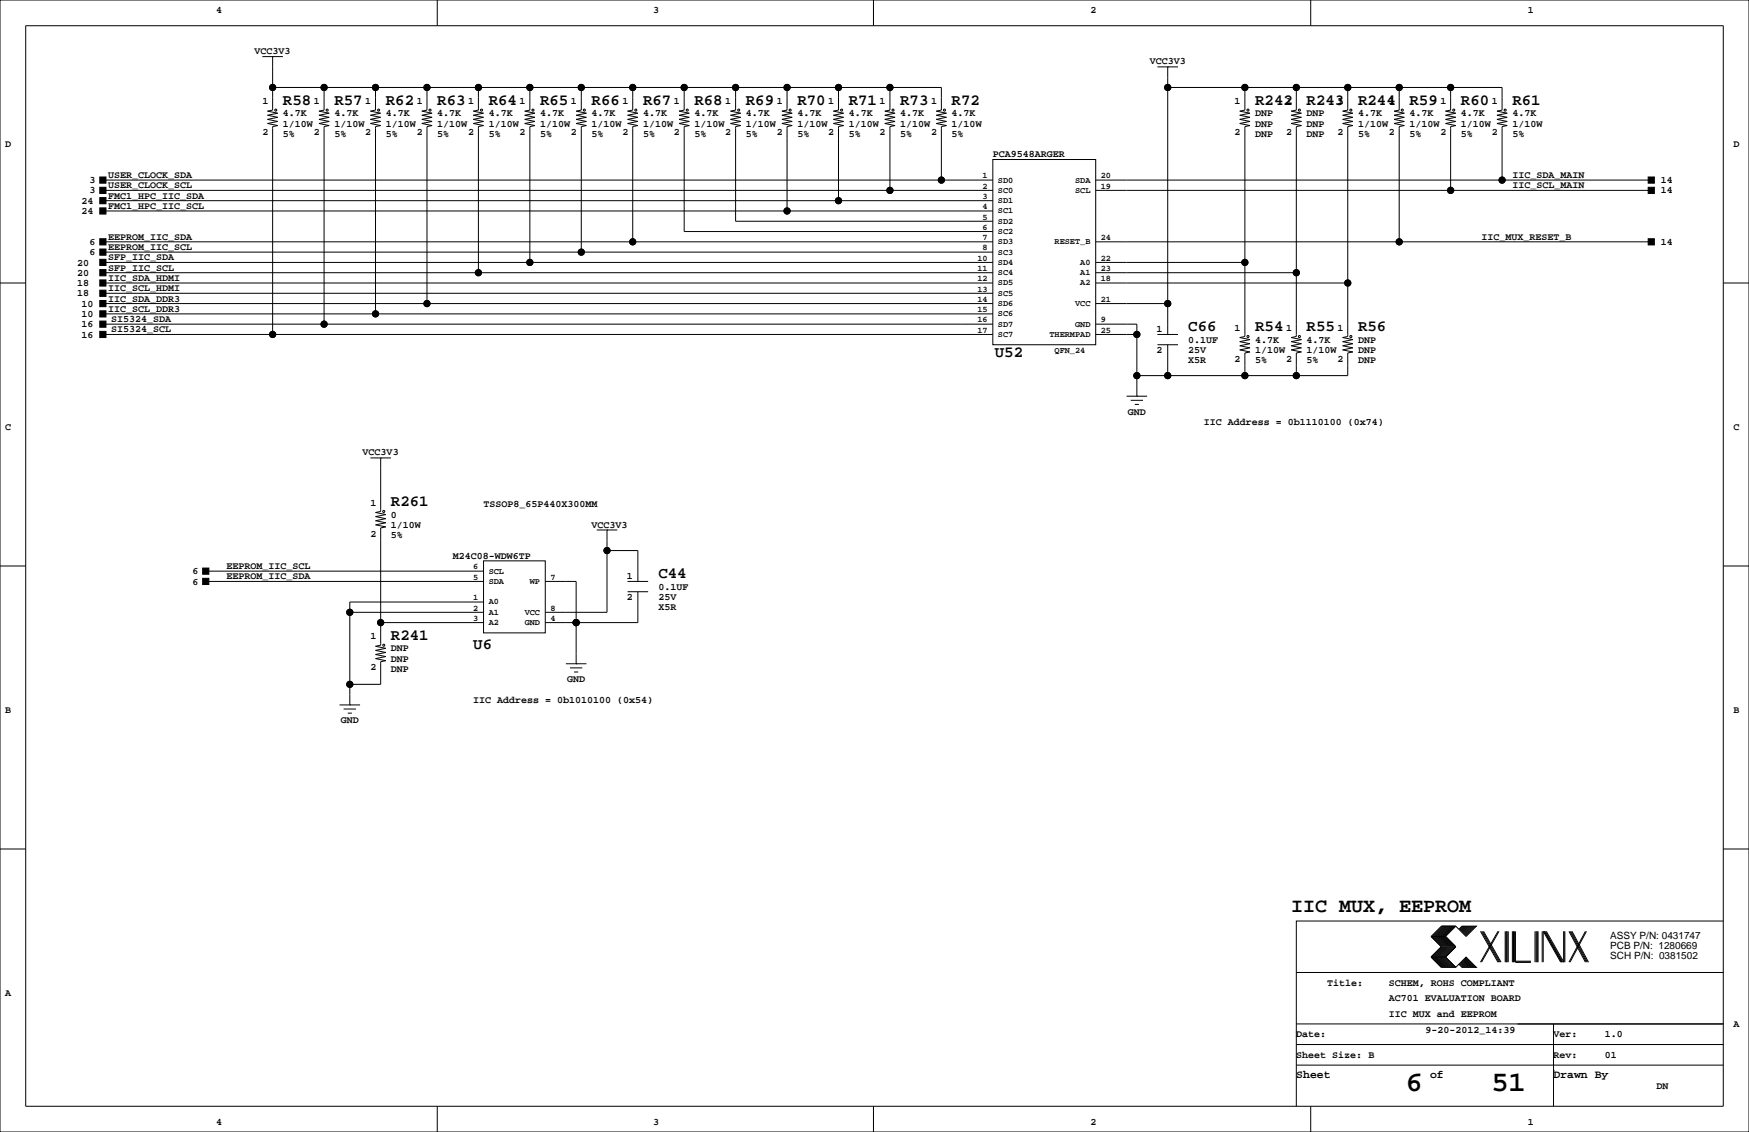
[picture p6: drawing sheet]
<svg xmlns="http://www.w3.org/2000/svg" width="432mm" height="279mm" viewBox="0 0 432 279" stroke-linecap="round" stroke-linejoin="round" font-family="sans-serif">
<defs><g id="words">
<g font-size="7.1">
<text x="347" y="269.3">6</text>
<text x="368.2" y="269.3">51</text>
</g>
<text font-size="4.9" x="318.8" y="225.1">IIC MUX, EEPROM</text>
<g font-size="3.9">
<text x="69.8" y="25.9">R58</text>
<text x="82.5" y="25.9">R57</text>
<text x="95.2" y="25.9">R62</text>
<text x="107.9" y="25.9">R63</text>
<text x="120.6" y="25.9">R64</text>
<text x="133.3" y="25.9">R65</text>
<text x="146" y="25.9">R66</text>
<text x="158.7" y="25.9">R67</text>
<text x="171.4" y="25.9">R68</text>
<text x="184.1" y="25.9">R69</text>
<text x="196.8" y="25.9">R70</text>
<text x="209.5" y="25.9">R71</text>
<text x="222.2" y="25.9">R73</text>
<text x="234.9" y="25.9">R72</text>
<text x="309.9" y="25.9">R242</text>
<text x="322.6" y="25.9">R243</text>
<text x="335.3" y="25.9">R244</text>
<text x="348" y="25.9">R59</text>
<text x="360.7" y="25.9">R60</text>
<text x="373.4" y="25.9">R61</text>
<text x="293.4" y="81.8">C66</text>
<text x="309.9" y="81.8">R54</text>
<text x="322.6" y="81.8">R55</text>
<text x="335.3" y="81.8">R56</text>
<text x="245.6" y="88.1">U52</text>
<text x="96.5" y="124.9">R261</text>
<text x="162.6" y="142.7">C44</text>
<text x="96.5" y="158">R241</text>
<text x="116.8" y="160.2">U6</text>
</g>
<g font-size="2.8">
<text x="320" y="266.1">Sheet</text>
<text x="353.1" y="266.1">of</text>
<text x="383.5" y="266.1">Drawn By</text>
</g>
<g font-size="2.5">
<text x="53.3" y="3.3">4</text>
<text x="161.3" y="3.3">3</text>
<text x="269.2" y="3.3">2</text>
<text x="377.2" y="3.3">1</text>
<text x="62.9" y="13.2">VCC3V3</text>
<text x="283.8" y="15.8">VCC3V3</text>
<text x="64.8" y="25.7">1</text>
<text x="69.8" y="28.7">4.7K</text>
<text x="77.5" y="25.7">1</text>
<text x="82.5" y="28.7">4.7K</text>
<text x="90.2" y="25.7">1</text>
<text x="95.2" y="28.7">4.7K</text>
<text x="102.9" y="25.7">1</text>
<text x="107.9" y="28.7">4.7K</text>
<text x="115.6" y="25.7">1</text>
<text x="120.6" y="28.7">4.7K</text>
<text x="128.3" y="25.7">1</text>
<text x="133.3" y="28.7">4.7K</text>
<text x="141" y="25.7">1</text>
<text x="146" y="28.7">4.7K</text>
<text x="153.7" y="25.7">1</text>
<text x="158.7" y="28.7">4.7K</text>
<text x="166.4" y="25.7">1</text>
<text x="171.4" y="28.7">4.7K</text>
<text x="179.1" y="25.7">1</text>
<text x="184.1" y="28.7">4.7K</text>
<text x="191.8" y="25.7">1</text>
<text x="196.8" y="28.7">4.7K</text>
<text x="204.5" y="25.7">1</text>
<text x="209.5" y="28.7">4.7K</text>
<text x="217.2" y="25.7">1</text>
<text x="222.2" y="28.7">4.7K</text>
<text x="229.9" y="25.7">1</text>
<text x="234.9" y="28.7">4.7K</text>
<text x="304.8" y="25.7">1</text>
<text x="309.9" y="28.7">DNP</text>
<text x="317.5" y="25.7">1</text>
<text x="322.6" y="28.7">DNP</text>
<text x="330.2" y="25.7">1</text>
<text x="335.3" y="28.7">4.7K</text>
<text x="342.9" y="25.7">1</text>
<text x="348" y="28.7">4.7K</text>
<text x="355.6" y="25.7">1</text>
<text x="360.7" y="28.7">4.7K</text>
<text x="368.3" y="25.7">1</text>
<text x="373.4" y="28.7">4.7K</text>
<text x="64.8" y="33.4">2</text>
<text x="69.8" y="31.2">1/10W</text>
<text x="69.8" y="33.8">5%</text>
<text x="77.5" y="33.4">2</text>
<text x="82.5" y="33.8">5%</text>
<text x="82.5" y="31.2">1/10W</text>
<text x="90.2" y="33.4">2</text>
<text x="95.2" y="33.8">5%</text>
<text x="95.2" y="31.2">1/10W</text>
<text x="102.9" y="33.4">2</text>
<text x="107.9" y="31.2">1/10W</text>
<text x="107.9" y="33.8">5%</text>
<text x="115.6" y="33.4">2</text>
<text x="120.6" y="33.8">5%</text>
<text x="120.6" y="31.2">1/10W</text>
<text x="128.3" y="33.4">2</text>
<text x="133.3" y="31.2">1/10W</text>
<text x="133.3" y="33.8">5%</text>
<text x="141" y="33.4">2</text>
<text x="146" y="33.8">5%</text>
<text x="146" y="31.2">1/10W</text>
<text x="153.7" y="33.4">2</text>
<text x="158.7" y="31.2">1/10W</text>
<text x="158.7" y="33.8">5%</text>
<text x="166.4" y="33.4">2</text>
<text x="171.4" y="31.2">1/10W</text>
<text x="171.4" y="33.8">5%</text>
<text x="179.1" y="33.4">2</text>
<text x="184.1" y="33.8">5%</text>
<text x="184.1" y="31.2">1/10W</text>
<text x="191.8" y="33.4">2</text>
<text x="196.8" y="31.2">1/10W</text>
<text x="196.8" y="33.8">5%</text>
<text x="204.5" y="33.4">2</text>
<text x="209.5" y="33.8">5%</text>
<text x="209.5" y="31.2">1/10W</text>
<text x="217.2" y="33.4">2</text>
<text x="222.2" y="33.8">5%</text>
<text x="222.2" y="31.2">1/10W</text>
<text x="229.9" y="33.4">2</text>
<text x="234.9" y="31.2">1/10W</text>
<text x="234.9" y="33.8">5%</text>
<text x="304.8" y="33.4">2</text>
<text x="309.9" y="31.2">DNP</text>
<text x="309.9" y="33.8">DNP</text>
<text x="317.5" y="33.4">2</text>
<text x="322.6" y="33.8">DNP</text>
<text x="322.6" y="31.2">DNP</text>
<text x="330.2" y="33.4">2</text>
<text x="335.3" y="33.8">5%</text>
<text x="335.3" y="31.2">1/10W</text>
<text x="342.9" y="33.4">2</text>
<text x="348" y="31.2">1/10W</text>
<text x="348" y="33.8">5%</text>
<text x="355.6" y="33.4">2</text>
<text x="360.7" y="33.8">5%</text>
<text x="360.7" y="31.2">1/10W</text>
<text x="368.3" y="33.4">2</text>
<text x="373.4" y="31.2">1/10W</text>
<text x="373.4" y="33.8">5%</text>
<text x="1.3" y="36.3">D</text>
<text x="245.1" y="38.9">PCA9548ARGER</text>
<text x="428" y="36.3">D</text>
<text x="22.1" y="45.2">3</text>
<text x="22.1" y="47.8">3</text>
<text x="26.7" y="43.9">USER_CLOCK_SDA</text>
<text x="26.7" y="46.5">USER_CLOCK_SCL</text>
<text x="373.4" y="46.5">IIC_SCL_MAIN</text>
<text x="373.4" y="43.9">IIC_SDA_MAIN</text>
<text x="410" y="47.8">14</text>
<text x="410" y="45.2">14</text>
<text x="20.1" y="52.8">24</text>
<text x="20.1" y="50.3">24</text>
<text x="26.7" y="51.6">FMC1_HPC_IIC_SCL</text>
<text x="26.7" y="49">FMC1_HPC_IIC_SDA</text>
<text x="26.7" y="59.2">EEPROM_IIC_SDA</text>
<text x="365.8" y="59.2">IIC_MUX_RESET_B</text>
<text x="19" y="65.5">20</text>
<text x="22.1" y="63">6</text>
<text x="22.1" y="60.5">6</text>
<text x="26.7" y="64.3">SFP_IIC_SDA</text>
<text x="26.7" y="61.7">EEPROM_IIC_SCL</text>
<text x="410" y="60.5">14</text>
<text x="19" y="70.6">18</text>
<text x="19" y="68.1">20</text>
<text x="26.7" y="71.9">IIC_SCL_HDMI</text>
<text x="26.7" y="69.3">IIC_SDA_HDMI</text>
<text x="26.7" y="66.8">SFP_IIC_SCL</text>
<text x="19" y="73.2">18</text>
<text x="20.1" y="75.7">10</text>
<text x="26.7" y="77">IIC_SCL_DDR3</text>
<text x="26.7" y="74.4">IIC_SDA_DDR3</text>
<text x="20.1" y="80.8">16</text>
<text x="20.1" y="78.2">10</text>
<text x="20.1" y="83.3">16</text>
<text x="27.4" y="79.5">SI5324_SDA</text>
<text x="27.4" y="82">SI5324_SCL</text>
<text x="285.5" y="82">1</text>
<text x="304.8" y="81.6">1</text>
<text x="317.5" y="81.6">1</text>
<text x="330.2" y="81.6">1</text>
<text x="285.5" y="87.1">2</text>
<text x="293.4" y="89.7">X5R</text>
<text x="293.4" y="87.1">25V</text>
<text x="293.4" y="84.6">0.1UF</text>
<text x="304.8" y="89.2">2</text>
<text x="309.9" y="89.7">5%</text>
<text x="309.9" y="87.1">1/10W</text>
<text x="309.9" y="84.6">4.7K</text>
<text x="317.5" y="89.2">2</text>
<text x="322.6" y="84.6">4.7K</text>
<text x="322.6" y="87.1">1/10W</text>
<text x="322.6" y="89.7">5%</text>
<text x="330.2" y="89.2">2</text>
<text x="335.3" y="84.6">DNP</text>
<text x="335.3" y="87.1">DNP</text>
<text x="335.3" y="89.7">DNP</text>
<text x="1.3" y="106.2">C</text>
<text x="278.4" y="102.4">GND</text>
<text x="297.2" y="104.9">IIC Address = 0b1110100 (0x74)</text>
<text x="428" y="106.2">C</text>
<text x="89.5" y="112.3">VCC3V3</text>
<text x="91.4" y="124.8">1</text>
<text x="119.4" y="125.2">TSSOP8_65P440X300MM</text>
<text x="96.5" y="127.8">0</text>
<text x="96.5" y="130.3">1/10W</text>
<text x="146" y="130.3">VCC3V3</text>
<text x="91.4" y="132.4">2</text>
<text x="96.5" y="132.8">5%</text>
<text x="111.8" y="137.9">M24C08-WDW6TP</text>
<text x="47.5" y="141.7">6</text>
<text x="55.9" y="140.5">EEPROM_IIC_SCL</text>
<text x="55.9" y="143">EEPROM_IIC_SDA</text>
<text x="154.7" y="143">1</text>
<text x="47.5" y="144.3">6</text>
<text x="154.7" y="148.1">2</text>
<text x="162.6" y="148.1">25V</text>
<text x="162.6" y="145.5">0.1UF</text>
<text x="162.6" y="150.6">X5R</text>
<text x="91.4" y="157.8">1</text>
<text x="96.5" y="160.8">DNP</text>
<text x="91.4" y="165.4">2</text>
<text x="96.5" y="163.3">DNP</text>
<text x="96.5" y="165.9">DNP</text>
<text x="116.8" y="173.5">IIC Address = 0b1010100 (0x54)</text>
<text x="140" y="168.4">GND</text>
<text x="1.3" y="176">B</text>
<text x="84.1" y="178.6">GND</text>
<text x="428" y="176">B</text>
<text x="397.5" y="231.7">ASSY P/N: 0431747</text>
<text x="397.5" y="236.8">SCH P/N: 0381502</text>
<text x="397.5" y="234.2">PCB P/N: 1280669</text>
<text x="1.3" y="245.9">A</text>
<text x="327.7" y="243.3">Title:</text>
<text x="342.9" y="243.3">SCHEM, ROHS COMPLIANT</text>
<text x="342.9" y="247.1">AC701 EVALUATION BOARD</text>
<text x="342.9" y="251">IIC MUX and EEPROM</text>
<text x="320" y="256">Date:</text>
<text x="351.9" y="255">9-20-2012_14:39</text>
<text x="383.5" y="256">Ver:</text>
<text x="396.2" y="256">1.0</text>
<text x="428" y="253.5">A</text>
<text x="320" y="261.1">Sheet Size: B</text>
<text x="383.5" y="261.1">Rev:</text>
<text x="396.2" y="261.1">01</text>
<text x="408.9" y="268.7">DN</text>
<text x="53.3" y="277.6">4</text>
<text x="161.3" y="277.6">3</text>
<text x="269.2" y="277.6">2</text>
<text x="377.2" y="277.6">1</text>
</g>
<g font-size="2.1">
<text x="242.6" y="44">1</text>
<text x="242.6" y="46.6">2</text>
<text x="246.4" y="45">SD0</text>
<text x="246.4" y="47.6">SC0</text>
<text x="265.4" y="47.6">SCL</text>
<text x="265.4" y="45">SDA</text>
<text x="271.8" y="46.6">19</text>
<text x="271.8" y="44">20</text>
<text x="242.6" y="49.1">3</text>
<text x="242.6" y="51.6">4</text>
<text x="246.4" y="50.1">SD1</text>
<text x="246.4" y="52.7">SC1</text>
<text x="242.6" y="54.2">5</text>
<text x="242.6" y="56.7">6</text>
<text x="242.6" y="59.3">7</text>
<text x="246.4" y="55.2">SD2</text>
<text x="246.4" y="57.7">SC2</text>
<text x="271.8" y="59.3">24</text>
<text x="241.3" y="64.3">10</text>
<text x="242.6" y="61.8">8</text>
<text x="246.4" y="65.4">SD4</text>
<text x="246.4" y="62.8">SC3</text>
<text x="246.4" y="60.3">SD3</text>
<text x="260.3" y="60.3">RESET_B</text>
<text x="266.7" y="65.4">A0</text>
<text x="271.8" y="64.3">22</text>
<text x="241.3" y="69.4">12</text>
<text x="241.3" y="72">13</text>
<text x="241.3" y="66.9">11</text>
<text x="246.4" y="70.4">SD5</text>
<text x="246.4" y="67.9">SC4</text>
<text x="266.7" y="67.9">A1</text>
<text x="266.7" y="70.4">A2</text>
<text x="271.8" y="66.9">23</text>
<text x="271.8" y="69.4">18</text>
<text x="241.3" y="74.5">14</text>
<text x="241.3" y="77">15</text>
<text x="246.4" y="75.5">SD6</text>
<text x="246.4" y="73">SC5</text>
<text x="265.4" y="75.5">VCC</text>
<text x="271.8" y="74.5">21</text>
<text x="241.3" y="79.6">16</text>
<text x="241.3" y="82.1">17</text>
<text x="246.4" y="80.6">SD7</text>
<text x="246.4" y="83.1">SC7</text>
<text x="246.4" y="78.1">SC6</text>
<text x="259.1" y="83.1">THERMPAD</text>
<text x="265.4" y="80.6">GND</text>
<text x="271.8" y="82.1">25</text>
<text x="271.8" y="79.6">9</text>
<text x="260.3" y="87.2">QFN_24</text>
<text x="116.8" y="140.5">6</text>
<text x="116.8" y="143.1">5</text>
<text x="120.6" y="141.6">SCL</text>
<text x="135.9" y="143.1">7</text>
<text x="116.8" y="148.2">1</text>
<text x="120.6" y="144.1">SDA</text>
<text x="120.6" y="149.2">A0</text>
<text x="130.8" y="144.1">WP</text>
<text x="116.8" y="150.7">2</text>
<text x="116.8" y="153.2">3</text>
<text x="120.6" y="151.7">A1</text>
<text x="120.6" y="154.3">A2</text>
<text x="129.5" y="151.7">VCC</text>
<text x="129.5" y="154.3">GND</text>
<text x="135.9" y="150.7">8</text>
<text x="135.9" y="153.2">4</text>
</g>
</g></defs>
<g fill="none" stroke="#000" stroke-width=".25">
<path d="M0 0h431.8v279.4h-431.8zM6.3 6.4h419.1v266.6h-419.1zM64.8 14h5M67.3 14h.1M67.3 14v13.2l-1.3 .2 2.6 .5-2.6 .5 2.6 .6-2.6 .5 2.6 .5-2.6 .5 2.6 .5-1.3 .2v51.3M107.9 0v6.4M215.6 0v6.4M285.8 16.5h5M288.3 16.5h.1M288.3 16.5v66M323.6 0v6.4M67.3 21.6h165.1v5.6l-1.3 .2 2.6 .5-2.6 .5 2.6 .6-2.6 .5 2.6 .5-2.6 .5 2.6 .5-1.3 .2v13.2"/>
<path d="M80 21.6v5.6l-1.3 .2 2.6 .5-2.6 .5 2.6 .6-2.6 .5 2.6 .5-2.6 .5 2.6 .5-1.3 .2v48.8M92.7 21.6v5.6l-1.3 .2 2.6 .5-2.6 .5 2.6 .6-2.6 .5 2.6 .5-2.6 .5 2.6 .5-1.3 .2v46.3M105.4 21.6v5.6l-1.3 .2 2.6 .5-2.6 .5 2.6 .6-2.6 .5 2.6 .5-2.6 .5 2.6 .5-1.3 .2v43.7M118.1 21.6v5.6l-1.3 .2 2.6 .5-2.6 .5 2.6 .6-2.6 .5 2.6 .5-2.6 .5 2.6 .5-1.3 .2v36.1M130.8 21.6v5.6l-1.3 .2 2.6 .5-2.6 .5 2.6 .6-2.6 .5 2.6 .5-2.6 .5 2.6 .5-1.3 .2v33.6M143.5 21.6v5.6l-1.3 .2 2.6 .5-2.6 .5 2.6 .6-2.6 .5 2.6 .5-2.6 .5 2.6 .5-1.3 .2v31M156.2 21.6v5.6l-1.3 .2 2.6 .5-2.6 .5 2.6 .6-2.6 .5 2.6 .5-2.6 .5 2.6 .5-1.3 .2v28.5M168.9 21.6v5.6l-1.3 .2 2.6 .5-2.6 .5 2.6 .6-2.6 .5 2.6 .5-2.6 .5 2.6 .5-1.3 .2v26h76.2M181.6 21.6v5.6l-1.3 .2 2.6 .5-2.6 .5 2.6 .6-2.6 .5 2.6 .5-2.6 .5 2.6 .5-1.3 .2v23.4h63.5M194.3 21.6v5.6l-1.3 .2 2.6 .5-2.6 .5 2.6 .6-2.6 .5 2.6 .5-2.6 .5 2.6 .5-1.3 .2v20.9M207 21.6v5.6l-1.3 .2 2.6 .5-2.6 .5 2.6 .6-2.6 .5 2.6 .5-2.6 .5 2.6 .5-1.3 .2v18.3M219.7 21.6v5.6l-1.3 .2 2.6 .5-2.6 .5 2.6 .6-2.6 .5 2.6 .5-2.6 .5 2.6 .5-1.3 .2v15.8"/>
<path d="M245.1 39.4h25.4v45.7h-25.4zM288.3 21.6h82.5v5.6l-1.2 .2 2.5 .5-2.5 .5 2.5 .6-2.5 .5 2.5 .5-2.5 .5 2.5 .5-1.3 .2v13.2M307.3 21.6v5.6l-1.2 .2 2.5 .5-2.5 .5 2.5 .6-2.5 .5 2.5 .5-2.5 .5 2.5 .5-1.3 .2v51.9l-1.2 .2 2.5 .5-2.5 .5 2.5 .5-2.5 .5 2.5 .6-2.5 .5 2.5 .5-1.3 .2v5.6M320 21.6v5.6l-1.2 .2 2.5 .5-2.5 .5 2.5 .6-2.5 .5 2.5 .5-2.5 .5 2.5 .5-1.3 .2v51.9l-1.2 .2 2.5 .5-2.5 .5 2.5 .5-2.5 .5 2.5 .6-2.5 .5 2.5 .5-1.3 .2v5.6M332.7 21.6v5.6l-1.2 .2 2.5 .5-2.5 .5 2.5 .6-2.5 .5 2.5 .5-2.5 .5 2.5 .5-1.3 .2v51.9l-1.2 .2 2.5 .5-2.5 .5 2.5 .5-2.5 .5 2.5 .6-2.5 .5 2.5 .5-1.3 .2v5.6h-52M345.4 21.6v5.6l-1.2 .2 2.5 .5-2.5 .5 2.5 .6-2.5 .5 2.5 .5-2.5 .5 2.5 .5-1.3 .2v28.5M358.1 21.6v5.6l-1.2 .2 2.5 .5-2.5 .5 2.5 .6-2.5 .5 2.5 .5-2.5 .5 2.5 .5-1.3 .2v15.8M25.4 47h219.7M25.4 49.5h219.7M25.4 52.1h219.7M25.4 59.7h219.7M25.4 44.4h219.7"/>
<path d="M270.5 47h137.2M270.5 59.7h137.2M270.5 44.4h137.2M0 69.8h6.3M25.4 69.8h219.7M25.4 67.3h219.7M25.4 64.8h219.7M25.4 62.2h219.7M25.4 74.9h219.7M25.4 72.4h219.7M25.4 77.5h219.7M270.5 69.8h62.2"/>
<path d="M270.5 67.3h49.5M270.5 64.8h36.8M270.5 74.9h17.8M425.4 69.8h6.4M25.4 80h219.7M25.4 82.5h219.7M270.5 80h10.2v17.8M270.5 82.5h10.2M278.1 97.8h5.1M279.1 98.8h3.1M280.2 99.8h1M280.7 97.8h.1"/>
<path d="M285.8 82.5h5M285.8 85.1h5M288.3 85.1v7.6M91.4 113h5.1M94 113h.1M94 113v13.2l-1.3 .3 2.5 .5-2.5 .5 2.5 .5-2.5 .5 2.5 .5-2.5 .5 2.5 .5-1.2 .3v29l-1.3 .2 2.5 .5-2.5 .5 2.5 .5-2.5 .5 2.5 .6-2.5 .5 2.5 .5-1.2 .2v5.6h-7.6M0 139.7h6.3M119.4 138.4h15.2v17.8h-15.2zM147.3 130.8h5.1M149.9 130.8h.1M149.9 130.8v20.3h-15.3M149.9 135.9h7.6v7.6"/>
<path d="M425.4 139.7h6.4M50.8 143.5h68.6M50.8 141h68.6M86.4 151.1h33M94 153.7h25.4M119.4 148.6h-33v25.4M134.6 143.5h7.6v20.3M142.2 153.7h.1M154.9 143.5h5.1M154.9 146h5.1M157.5 146v7.7h-22.9M83.8 174h5.1"/>
<path d="M84.8 175h3.1M85.9 176h1M86.4 174h.1M139.7 163.8h5.1M140.7 164.8h3.1M141.7 165.9h1M142.2 163.8h.1M0 209.5h6.3M425.4 209.5h6.4M353.3 236.2l2.6 2.6h3.5M353.3 231.1l2.6 2.6-2.6 2.5M353.3 236.2h3.6"/>
<path d="M353.3 231.1h3.6M356.1 228.6l-2.5 2.5 2.5 2.6-2.5 2.5 2.5 2.6M356.4 228.6l-2.6 2.5 2.6 2.6-2.6 2.5 2.6 2.6M356.6 228.6l-2.5 2.5 2.5 2.6-2.5 2.5 2.5 2.6M356.9 228.6l-2.6 2.5 2.6 2.6-2.6 2.5 2.6 2.6M356.9 231.1l2.5 2.6-2.5 2.5M356.9 236.2l2.5 2.6M357.1 228.6l-2.5 2.5 2.5 2.6-2.5 2.5 2.5 2.6M357.4 228.6l-2.6 2.5 2.6 2.6-2.6 2.5 2.6 2.6M357.6 228.6l-2.5 2.5 2.5 2.6-2.5 2.5 2.5 2.6M357.9 228.6l-2.6 2.5 2.6 2.6-2.6 2.5 2.6 2.6M358.1 228.6l-2.5 2.5 2.5 2.6-2.5 2.5 2.5 2.6"/>
<path d="M358.4 228.6l-2.5 2.5 2.5 2.6-2.5 2.5 2.5 2.6M358.6 228.6l-2.5 2.5 2.5 2.6-2.5 2.5 2.5 2.6M358.9 228.6l-2.5 2.5 2.5 2.6-2.5 2.5 2.5 2.6M359.2 228.6l-2.6 2.5 2.6 2.6-2.6 2.5 2.6 2.6M359.4 228.6l2.5 2.5 2.6-2.5h-3.6l-.7 .8M359.4 228.6h-3.5l-2.6 2.5M359.4 228.6l-2.5 2.5M360.2 238l.7 .8h3.6l-2.6-2.6-2.5 2.6M360.4 237.7l1 1.1M360.4 238l.8 .8M360.7 237.5l1.2 1.3M360.7 237.7l1 1.1"/>
<path d="M360.9 237.2l1.6 1.6M360.9 237.5l1.3 1.3M361.2 237l1.8 1.8M361.2 237.2l1.5 1.6M361.2 228.6l-.8 .8M361.4 236.7l2.1 2.1M361.4 237l1.8 1.8M361.4 228.6l-1 1M361.7 236.5l2.3 2.3M361.7 236.7l2 2.1M361.7 228.6l-1 1M361.9 236.5l2.3 2.3"/>
<path d="M361.9 228.6l-1.2 1.3M362.2 228.6l-1.3 1.3M362.5 228.6l-1.6 1.5M362.7 228.6l-1.5 1.5M363 228.6l-1.8 1.8M363.2 228.6l-1.8 1.8M363.5 228.6l-2.1 2M363.7 228.6l-2 2M364 228.6l-2.3 2.3M364.2 228.6l-2.3 2.3M365.5 229.9l4.3 7.6M365.8 229.9l4.3 7.6"/>
<path d="M366 229.9l4.3 7.6M366.3 229.9l4.3 7.6M369.8 229.9l-4.3 7.6M370.1 229.9l-4.3 7.6M371.6 229.9v7.6M371.9 229.9v7.6M372.1 229.9v7.6M372.4 229.9v7.6M373.4 229.9v7.6M373.6 229.9v7.6M373.9 229.9v7.6M374.1 229.9v7.6h3.9"/>
<path d="M374.1 237.2h3.9M379 229.9v7.6M379.2 229.9v7.6M379.5 229.9v7.6M379.7 229.9v7.6M380.7 229.9v7.6M381 237.5v-7.6l4.3 7.6M381.3 229.9l4.3 7.6M381.5 229.9l4.3 7.6M381.8 229.9l4.3 7.6v-7.6M386.3 229.9v7.6M387.3 229.9l4.1 7.6"/>
<path d="M387.6 229.9l4.1 7.6M387.9 229.9l4 7.6M388.1 229.9l4.1 7.6M391.4 229.9l-4.1 7.6M391.7 229.9l-4.1 7.6M425.4 227.3h-105.4v35.6M320 257.8h105.4M320 252.7h105.4M320 240h105.4M383.5 252.7v20.3M107.9 273v6.4M215.6 273v6.4"/>
<path d="M320 262.9v10.1M320 262.9h105.4M323.6 273v6.4M383.5 264.2h.1"/>
<circle cx="67.3" cy="21.6" r=".76"/>
<circle cx="68.1" cy="27.2" r=".25"/>
<circle cx="80" cy="21.6" r=".76"/>
<circle cx="80.8" cy="27.2" r=".25"/>
<circle cx="92.7" cy="21.6" r=".76"/>
<circle cx="93.5" cy="27.2" r=".25"/>
<circle cx="105.4" cy="21.6" r=".76"/>
<circle cx="106.2" cy="27.2" r=".25"/>
<circle cx="118.1" cy="21.6" r=".76"/>
<circle cx="118.9" cy="27.2" r=".25"/>
<circle cx="130.8" cy="21.6" r=".76"/>
<circle cx="131.6" cy="27.2" r=".25"/>
<circle cx="143.5" cy="21.6" r=".76"/>
<circle cx="144.3" cy="27.2" r=".25"/>
<circle cx="156.2" cy="21.6" r=".76"/>
<circle cx="157" cy="27.2" r=".25"/>
<circle cx="168.9" cy="21.6" r=".76"/>
<circle cx="169.7" cy="27.2" r=".25"/>
<circle cx="181.6" cy="21.6" r=".76"/>
<circle cx="182.4" cy="27.2" r=".25"/>
<circle cx="194.3" cy="21.6" r=".76"/>
<circle cx="195.1" cy="27.2" r=".25"/>
<circle cx="207" cy="21.6" r=".76"/>
<circle cx="207.8" cy="27.2" r=".25"/>
<circle cx="219.7" cy="21.6" r=".76"/>
<circle cx="220.5" cy="27.2" r=".25"/>
<circle cx="233.2" cy="27.2" r=".25"/>
<circle cx="288.3" cy="21.6" r=".76"/>
<circle cx="307.3" cy="21.6" r=".76"/>
<circle cx="308.1" cy="27.2" r=".25"/>
<circle cx="320" cy="21.6" r=".76"/>
<circle cx="320.8" cy="27.2" r=".25"/>
<circle cx="332.7" cy="21.6" r=".76"/>
<circle cx="333.5" cy="27.2" r=".25"/>
<circle cx="345.4" cy="21.6" r=".76"/>
<circle cx="346.2" cy="27.2" r=".25"/>
<circle cx="358.1" cy="21.6" r=".76"/>
<circle cx="358.9" cy="27.2" r=".25"/>
<circle cx="371.6" cy="27.2" r=".25"/>
<circle cx="156.2" cy="59.7" r=".76"/>
<circle cx="194.3" cy="52.1" r=".76"/>
<circle cx="207" cy="49.5" r=".76"/>
<circle cx="219.7" cy="47" r=".76"/>
<circle cx="232.4" cy="44.4" r=".76"/>
<circle cx="345.4" cy="59.7" r=".76"/>
<circle cx="358.1" cy="47" r=".76"/>
<circle cx="370.8" cy="44.4" r=".76"/>
<circle cx="92.7" cy="77.5" r=".76"/>
<circle cx="105.4" cy="74.9" r=".76"/>
<circle cx="118.1" cy="67.3" r=".76"/>
<circle cx="130.8" cy="64.8" r=".76"/>
<circle cx="143.5" cy="62.2" r=".76"/>
<circle cx="288.3" cy="74.9" r=".76"/>
<circle cx="307.3" cy="64.8" r=".76"/>
<circle cx="320" cy="67.3" r=".76"/>
<circle cx="332.7" cy="69.8" r=".76"/>
<circle cx="67.3" cy="82.5" r=".76"/>
<circle cx="80" cy="80" r=".76"/>
<circle cx="280.7" cy="92.7" r=".76"/>
<circle cx="280.7" cy="82.5" r=".76"/>
<circle cx="288.3" cy="92.7" r=".76"/>
<circle cx="307.3" cy="92.7" r=".76"/>
<circle cx="308.1" cy="83.1" r=".25"/>
<circle cx="320" cy="92.7" r=".76"/>
<circle cx="320.8" cy="83.1" r=".25"/>
<circle cx="333.5" cy="83.1" r=".25"/>
<circle cx="94.7" cy="126.2" r=".25"/>
<circle cx="149.9" cy="135.9" r=".76"/>
<circle cx="86.4" cy="151.1" r=".76"/>
<circle cx="94" cy="153.7" r=".76"/>
<circle cx="94.7" cy="159.3" r=".25"/>
<circle cx="142.2" cy="153.7" r=".76"/>
<circle cx="86.4" cy="168.9" r=".76"/>
</g>
<g fill="#000" stroke="#000" stroke-width=".25">
<path d="M24.6 46.2h1.6v1.6h-1.6z" fill-rule="evenodd"/>
<path d="M24.6 48.8h1.6v1.5h-1.6z" fill-rule="evenodd"/>
<path d="M24.6 51.3h1.6v1.5h-1.6z" fill-rule="evenodd"/>
<path d="M24.6 43.7h1.6v1.5h-1.6z" fill-rule="evenodd"/>
<path d="M406.9 43.7h1.5v1.5h-1.5z" fill-rule="evenodd"/>
<path d="M406.9 46.2h1.5v1.6h-1.5z" fill-rule="evenodd"/>
<path d="M24.6 58.9h1.6v1.6h-1.6z" fill-rule="evenodd"/>
<path d="M24.6 61.5h1.6v1.5h-1.6z" fill-rule="evenodd"/>
<path d="M24.6 64h1.6v1.5h-1.6z" fill-rule="evenodd"/>
<path d="M24.6 74.2h1.6v1.5h-1.6z" fill-rule="evenodd"/>
<path d="M24.6 66.5h1.6v1.6h-1.6z" fill-rule="evenodd"/>
<path d="M24.6 69.1h1.6v1.5h-1.6z" fill-rule="evenodd"/>
<path d="M24.6 71.6h1.6v1.6h-1.6z" fill-rule="evenodd"/>
<path d="M24.6 76.7h1.6v1.5h-1.6z" fill-rule="evenodd"/>
<path d="M406.9 58.9h1.5v1.6h-1.5z" fill-rule="evenodd"/>
<path d="M24.6 81.8h1.6v1.5h-1.6z" fill-rule="evenodd"/>
<path d="M24.6 79.2h1.6v1.6h-1.6z" fill-rule="evenodd"/>
<path d="M50 142.7h1.6v1.6h-1.6z" fill-rule="evenodd"/>
<path d="M50 140.2h1.6v1.5h-1.6z" fill-rule="evenodd"/>
<circle cx="67.3" cy="21.6" r=".76"/>
<circle cx="80" cy="21.6" r=".76"/>
<circle cx="92.7" cy="21.6" r=".76"/>
<circle cx="105.4" cy="21.6" r=".76"/>
<circle cx="118.1" cy="21.6" r=".76"/>
<circle cx="130.8" cy="21.6" r=".76"/>
<circle cx="143.5" cy="21.6" r=".76"/>
<circle cx="156.2" cy="21.6" r=".76"/>
<circle cx="168.9" cy="21.6" r=".76"/>
<circle cx="181.6" cy="21.6" r=".76"/>
<circle cx="194.3" cy="21.6" r=".76"/>
<circle cx="207" cy="21.6" r=".76"/>
<circle cx="219.7" cy="21.6" r=".76"/>
<circle cx="288.3" cy="21.6" r=".76"/>
<circle cx="307.3" cy="21.6" r=".76"/>
<circle cx="320" cy="21.6" r=".76"/>
<circle cx="332.7" cy="21.6" r=".76"/>
<circle cx="345.4" cy="21.6" r=".76"/>
<circle cx="358.1" cy="21.6" r=".76"/>
<circle cx="156.2" cy="59.7" r=".76"/>
<circle cx="194.3" cy="52.1" r=".76"/>
<circle cx="207" cy="49.5" r=".76"/>
<circle cx="219.7" cy="47" r=".76"/>
<circle cx="232.4" cy="44.4" r=".76"/>
<circle cx="345.4" cy="59.7" r=".76"/>
<circle cx="358.1" cy="47" r=".76"/>
<circle cx="370.8" cy="44.4" r=".76"/>
<circle cx="92.7" cy="77.5" r=".76"/>
<circle cx="105.4" cy="74.9" r=".76"/>
<circle cx="118.1" cy="67.3" r=".76"/>
<circle cx="130.8" cy="64.8" r=".76"/>
<circle cx="143.5" cy="62.2" r=".76"/>
<circle cx="288.3" cy="74.9" r=".76"/>
<circle cx="307.3" cy="64.8" r=".76"/>
<circle cx="320" cy="67.3" r=".76"/>
<circle cx="332.7" cy="69.8" r=".76"/>
<circle cx="67.3" cy="82.5" r=".76"/>
<circle cx="80" cy="80" r=".76"/>
<circle cx="280.7" cy="92.7" r=".76"/>
<circle cx="280.7" cy="82.5" r=".76"/>
<circle cx="288.3" cy="92.7" r=".76"/>
<circle cx="307.3" cy="92.7" r=".76"/>
<circle cx="320" cy="92.7" r=".76"/>
<circle cx="149.9" cy="135.9" r=".76"/>
<circle cx="86.4" cy="151.1" r=".76"/>
<circle cx="94" cy="153.7" r=".76"/>
<circle cx="142.2" cy="153.7" r=".76"/>
<circle cx="86.4" cy="168.9" r=".76"/>
</g>
<use href="#words"/>
</svg>
